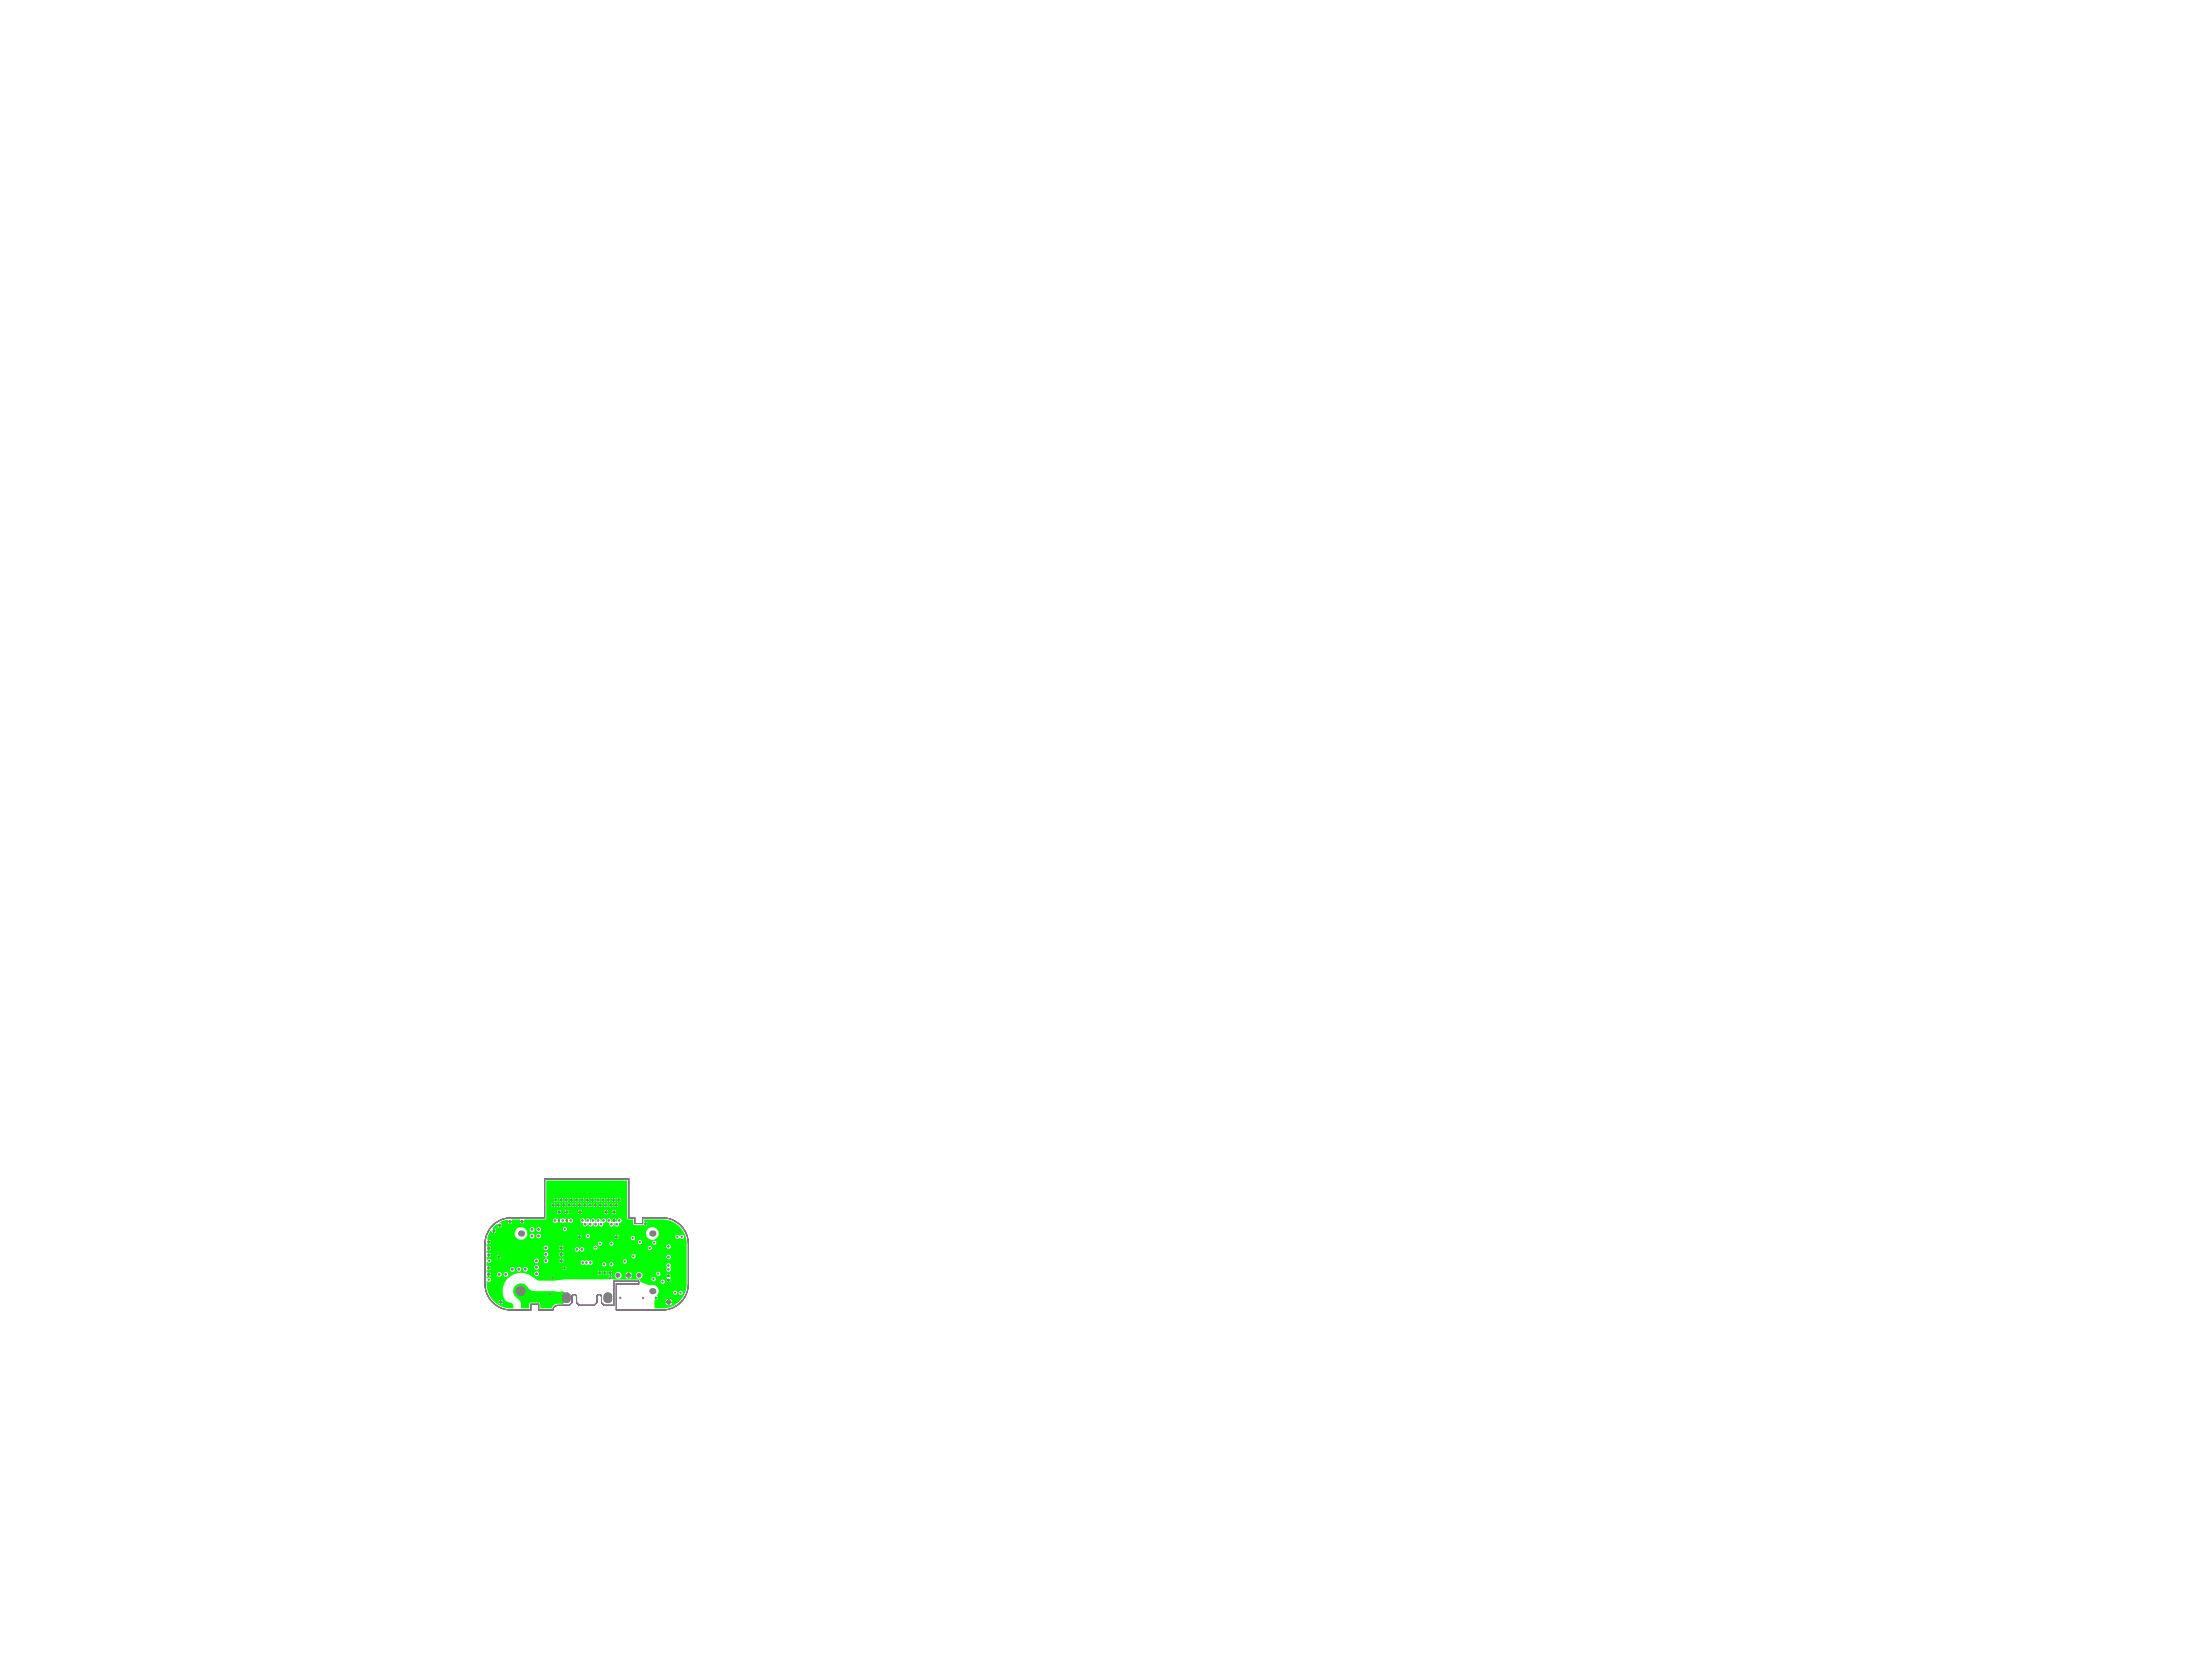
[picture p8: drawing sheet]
<svg xmlns="http://www.w3.org/2000/svg" width="269mm" height="206mm" viewBox="0 0 269 206" stroke-linecap="round" stroke-linejoin="round" font-family="sans-serif">
<path d="M60.5 150.4a3.1 3.1 0 0 1 2.3-1h4.1v-4.7h10.3v4.7h.7v.7h1v-.7h2.4a3.2 3.2 0 0 1 3.2 3.2v4.9a3.2 3.2 0 0 1-3.2 3.3l-5.6-.1v-3.2h2.7v-.3h-3.1v3h-1.1l-.4-.4v-.7a.29 .29 0 0 0-.3-.3 .29 .29 0 0 0-.3 .3l.1 .7-.4 .4h-1.8l-.3-.4v-.7a.29 .29 0 0 0-.3-.3 .29 .29 0 0 0-.3 .3v.7l-.3 .4h-1.4a.62 .62 0 0 0-.6 .5h-1.8v-.7h-.9v.7h-2.4a3.2 3.2 0 0 1-3.3-3.2v-4.9a3.3 3.3 0 0 1 1-2.2z" fill="none" stroke="#808080" stroke-width=".12"/>
<g fill="none" stroke="#800080" stroke-width=".12">
<path d="M60.6 153.6h1.4v1.3h-1.4zM62.7 152.9h2v2.1h-2zM62.8 149.4a3.2 3.2 0 0 0-3.3 3.2v4.9a3.2 3.2 0 0 0 3.3 3.3M62.8 149.4h4.1v-4.7h10.3v4.7h.7v.7h1v-.7h2.4M70.2 159.1v.7l-.3 .4h-1.4a.64 .64 0 0 0-.6 .5h-1.8v-.7h-.9v.7h-2.4M70.5 158.8l-.2 .1-.1 .2M70.5 158.8l.1 .1 .2 .2M70.5 158.8a.28 .28 0 0 1 .3 .3M70.8 159.1v.7l.3 .4h1.8l.4-.4-.1-.7M73.5 158.8l.2 .1 .1 .2M73.5 158.8l-.1 .1-.2 .2M73.5 158.8l-.2 .1-.1 .2"/>
<path d="M73.5 158.8a.28 .28 0 0 1 .3 .3M73.8 159.1v.7l.4 .4h1.1v-3h3.1v.3h-2.7v3.2h5.6M81.3 149.4a3.2 3.2 0 0 1 3.2 3.2v4.9a3.2 3.2 0 0 1-3.2 3.3"/>
<circle cx="61.4" cy="154.4" r=".26"/>
</g>
<g fill="#0f0">
<path d="M63.2 157.9a.98 .98 0 0 1 1.6 .1 .95 .95 0 0 0 .8 .4h2.5l.9 .2-.1 .5h.6v.2h-.6l.1 .4 .2 .2-.1 .1a1.19 1.19 0 0 0-1.3 .4l-.1 .1h-1.4v-.5l-.1-.1-1-.1-.2 .2v.5h-1a1.49 1.49 0 0 0-.8-1.5 1.05 1.05 0 0 1 0-1.1zM64.1 157.7v.6h.6v-.1a.71 .71 0 0 0-.6-.5zM63.4 157.9l-.2 .4h.7v-.6zM67.7 158.6v.1h.1zM67.4 158.7h-.1h.2v-.1zM67.7 158.9v.2l.1-.2zM67.3 158.9l.2 .2v-.2zM64.1 158.5v.7h.1a.77 .77 0 0 0 .5-.7zM63.2 158.5v.1a.71 .71 0 0 0 .7 .6v-.7z"/>
<path d="M60.6 150.5l.4-.3 .1 .1h.5l-.3-.3a1.46 1.46 0 0 1 1.1-.3l-.1 .1h.6v-.2h.9v.2h.6v-.2h2.5h.1l.1-.2v-4.5h9.9v4.7h.7v.5l.1 .2h1.1l.2 .1v-.8h2.2a3 3 0 0 1 3 3v4.9a2.98 2.98 0 0 1-2.2 2.9l-.8 .1h-1v-1h.1v-.2h.1v-.1h.3l-.1-.2a.94 .94 0 0 0-.2-1.2l-.4-.1h-.3l-1.2-.4v-.2l-.2-.1h-9.1l-1.3 .1h-1.9l-.6-.3a2.23 2.23 0 0 0-3-.1 2.23 2.23 0 0 0-.4 2.9l.5 .2a.39 .39 0 0 1 .4 .5v.2a3.1 3.1 0 0 1-3.3-3.3h.1a.25 .25 0 0 0 .4 0 .25 .25 0 0 0 0-.4 .25 .25 0 0 0-.4 .1h-.1v-.2h.2v-.6h-.2v-.2h.2v-.6h-.2v-.5h.1a.26 .26 0 0 0 .4 .1 .26 .26 0 0 0 0-.4 .26 .26 0 0 0-.4 .1h-.1v-.3h.2v-.6h-.2v-.2h.2v-.6h-.2v-.2h.2v-.6a1.03 1.03 0 0 1 .2-1l.2-.1 .1 .1 .1 .2v-.5l-.1-.1zM76.1 147v.1h.1zM75.8 147l-.1 .1h.2v-.1zM75.4 147v.1h.2zM75.1 147v.1h.1v-.1zM74.8 147v.1h.1zM74.5 147l-.1 .1h.2v-.1zM74.1 147v.1h.2zM73.8 147v.1h.1v-.1zM73.5 147v.1h.1zM73.2 147v.1h.1v-.1zM72.8 147v.1h.2zM72.6 147l-.1 .1h.2v-.1zM72.2 147v.1h.2zM71.9 147v.1h.1v-.1zM71.6 147v.1h.1zM71.3 147l-.1 .1h.2v-.1zM70.9 147v.1h.2zM70.6 147v.1h.1v-.1zM70.3 147v.1h.1zM70 147l-.1 .1h.2v-.1zM69.6 147v.1h.2zM69.3 147v.1h.1v-.1zM69 147v.1h.1zM68.7 147l-.1 .1h.2v-.1zM68.3 147v.1h.2zM68 147v.1h.1v-.1zM76.1 147.3v.2l.1-.2zM75.7 147.3l.2 .2v-.2zM75.4 147.3v.2l.2-.2zM75.1 147.3l.1 .2v-.2zM74.8 147.3v.2l.1-.2zM74.4 147.3l.2 .2v-.2zM74.1 147.3v.2l.2-.2zM73.8 147.3l.1 .2v-.2zM73.5 147.3v.2l.1-.2zM73.2 147.3l.1 .2v-.2zM72.8 147.3v.2l.2-.2zM72.5 147.3l.2 .2v-.2zM72.2 147.3v.2l.2-.2zM71.9 147.3l.1 .2v-.2zM71.6 147.3v.2l.1-.2zM71.2 147.3l.2 .2v-.2zM70.9 147.3v.2l.2-.2zM70.6 147.3l.1 .2v-.2zM70.3 147.3v.2l.1-.2zM69.9 147.3l.2 .2v-.2zM69.6 147.3v.2l.2-.2zM69.3 147.3l.1 .2v-.2zM69 147.3v.2l.1-.2zM68.6 147.3l.2 .2v-.2zM68.3 147.3v.2l.2-.2zM68 147.3l.1 .2v-.2zM75.7 147.6v.2h.2zM75.5 147.7l-.1 .1h.2v-.2zM75.1 147.6v.2h.2zM74.8 147.7v.1h.1v-.2zM74.5 147.6v.2h.1zM74.2 147.7l-.1 .1h.2v-.2zM73.8 147.6v.2h.2zM73.5 147.7v.1h.1v-.2zM73.2 147.6v.2h.1zM72.9 147.7l-.1 .1h.2v-.2zM72.5 147.6v.2h.2zM72.2 147.7v.1h.1v-.2zM71.9 147.6v.2h.1zM71.6 147.7l-.1 .1h.2v-.2zM71.2 147.6v.2h.2zM70.9 147.7v.1h.1v-.2zM70.6 147.6v.2h.1zM70.3 147.7l-.1 .1h.2v-.2zM70 147.6v.2h.1zM69.7 147.7l-.1 .1h.2v-.2zM69.3 147.6v.2h.1zM69 147.7v.1h.1v-.2zM68.7 147.6v.2h.1zM68.4 147.7l-.1 .1h.2v-.2zM68 147.6v.2h.2zM67.7 147.7v.1h.1v-.2zM75.7 148v.1l.2-.1zM75.4 148l.2 .1v-.1zM75.1 148v.1l.2-.1zM74.8 148l.1 .1v-.1zM74.5 148v.1l.1-.1zM74.1 148l.2 .1v-.1zM73.8 148v.1l.2-.1zM73.5 148l.1 .1v-.1zM73.2 148v.1l.1-.1zM72.8 148l.2 .1v-.1zM72.5 148v.1l.2-.1zM72.2 148l.1 .1v-.1zM71.9 148v.1l.1-.1zM71.5 148l.2 .1v-.1zM71.2 148v.1l.2-.1zM70.9 148l.1 .1v-.1zM70.6 148v.1l.1-.1zM70.2 148l.2 .1v-.1zM70 148v.1l.1-.1zM69.6 148l.2 .1v-.1zM69.3 148v.1l.1-.1zM69 148l.1 .1v-.1zM68.7 148v.1l.1-.1zM68.3 148l.2 .1v-.1zM68 148v.1l.2-.1zM67.7 148l.1 .1v-.1zM75.5 148.5v.1h.2zM75.2 148.6h-.1h.2v-.1zM74.5 148.5v.1h.2zM74.2 148.6h.1v-.1zM71.3 148.5v.1h.2zM71 148.6h-.1h.2v-.1zM69.7 148.5v.1h.2zM69.4 148.6h-.1h.2v-.1zM68.7 148.5v.1h.2zM68.4 148.6h.1v-.1zM75.5 148.8v.2l.2-.2zM75.1 148.8l.2 .2v-.2zM74.5 148.8v.2l.2-.2zM74.2 148.8l.1 .2v-.2zM71.3 148.8v.2l.2-.1zM70.9 148.8l.2 .2v-.2zM69.7 148.8v.2l.2-.1zM69.3 148.8l.2 .2v-.2zM68.7 148.8v.2l.2-.1zM68.4 148.8l.1 .2v-.2zM69.7 149.5v.5h.1a.32 .32 0 0 0 .4 0 .32 .32 0 0 0 .1-.3 .45 .45 0 0 0-.5-.1zM68.7 149.5v.5h.1h.7v-.5l-.1 .1a.44 .44 0 0 0-.6 0zM75.5 149.5v.2h.2zM75.2 149.6l-.1 .1h.2v-.2zM74.6 149.6a.34 .34 0 0 0 .2 .5 .27 .27 0 0 0 .3 .4 .27 .27 0 0 0 .2-.4h.1h.1a.27 .27 0 0 0 .2 .4 .27 .27 0 0 0 .3-.4 .34 .34 0 0 0 .2-.5 .31 .31 0 0 0-.3 0 .31 .31 0 0 0-.1 .3h-.1h-.7a.31 .31 0 0 0-.1-.3 .31 .31 0 0 0-.3 0zM71.3 149.6a.34 .34 0 0 0 .3 .5 .29 .29 0 0 0 .3 .4 .29 .29 0 0 0 .2-.4h.1a.31 .31 0 0 0 .3 .4 .31 .31 0 0 0 .3-.4h.1a.31 .31 0 0 0 .2 .4 .31 .31 0 0 0 .3-.4h.1a.29 .29 0 0 0 .2 .4 .29 .29 0 0 0 .3-.4 .34 .34 0 0 0 .3-.5 .31 .31 0 0 0-.4 0 .31 .31 0 0 0-.1 .3 .31 .31 0 0 0-.3-.4 .31 .31 0 0 0-.3 .4h-.1a.31 .31 0 0 0-.3-.4 .31 .31 0 0 0-.3 .4 .31 .31 0 0 0-.3-.4 .31 .31 0 0 0-.3 .4h-.1a.31 .31 0 0 0-.1-.3 .31 .31 0 0 0-.4 0zM68 149.6a.31 .31 0 0 0 0 .4 .31 .31 0 0 0 .4 0h.1v-.5l-.1 .1-.3-.1zM79.3 149.9v.2h.2zM64.2 150v.2l.2-.2zM63.8 150l.2 .2v-.2zM62.7 150v.2l.2-.2zM62.3 150l.2 .2v-.2zM79.3 150.3v.1l.2-.1zM61.4 150.5v.1l.2-.1zM61.1 150.5l.1 .1v-.1zM60.7 150.8v.2h.2zM69.1 150.8a.25 .25 0 0 0 .5 0 .25 .25 0 0 0-.5 0zM65.8 150.9a.3 .3 0 0 0 .6 0 .3 .3 0 0 0-.6 0zM65 150.9a.3 .3 0 0 0 .6 0 .3 .3 0 0 0-.6 0zM60.7 151.1v.2l.2-.2zM75.8 151.5v.2h.1zM75.5 151.6l-.1 .1h.2v-.2zM83 151.6a.25 .25 0 0 0 0 .4 .25 .25 0 0 0 .4-.1h.1a.26 .26 0 0 0 .4 .1 .26 .26 0 0 0 0-.4 .26 .26 0 0 0-.4 .1l-.3-.2zM71.2 151.6v.1h.2zM71 151.6l-.1 .1h.1v-.1zM71.9 151.7a.25 .25 0 0 0 .5 0 .25 .25 0 0 0-.5 0zM65.8 151.7a.3 .3 0 0 0 .6 0 .3 .3 0 0 0-.6 0zM65 151.7a.3 .3 0 0 0 .6 0 .3 .3 0 0 0-.6 0zM75.8 151.9v.1l.1-.1zM75.4 151.9l.2 .1v-.1zM71.2 151.9v.1l.2-.1zM70.9 151.9l.1 .1v-.1zM79.3 151.4a.8 .8 0 0 0 1.6 0 .8 .8 0 0 0-1.6 0zM63.2 151.4a.78 .78 0 0 0 1.5 0 .78 .78 0 0 0-1.5 0zM77.4 151.9a.3 .3 0 0 0 .6 0 .3 .3 0 0 0-.6 0zM60.1 152.1v.2h.2zM60.1 152.5v.2l.2-.2zM78.3 152.4a.26 .26 0 0 0 .5 0 .26 .26 0 0 0-.5 0zM80.1 152.5a.26 .26 0 0 0 .5 0 .26 .26 0 0 0-.5 0zM74.8 152.6a.26 .26 0 0 0 .5 0 .26 .26 0 0 0-.5 0zM73.4 152.6a.25 .25 0 0 0 .5 0 .25 .25 0 0 0-.5 0zM69 152.8v.2h.2zM68.7 152.9l-.1 .1h.2v-.2zM60.1 152.9v.2h.2zM81.8 153a.28 .28 0 0 0 .5 0 .28 .28 0 0 0-.5 0zM70.6 153.1a.27 .27 0 0 0 .1 .5 .27 .27 0 0 0 .4-.2h.1a.27 .27 0 0 0 .4 .2 .27 .27 0 0 0 0-.5 .27 .27 0 0 0-.4 .2l-.3-.2zM72.8 153.1a.3 .3 0 0 0 .6 0 .3 .3 0 0 0-.6 0zM79.5 153.1a.26 .26 0 0 0 .5 0 .26 .26 0 0 0-.5 0zM69 153.2v.2l.2-.2zM68.6 153.2l.2 .2v-.2zM66.7 153.1a.3 .3 0 0 0 .6 0 .3 .3 0 0 0-.6 0zM60.1 153.3v.2l.2-.2zM69 153.6v.2h.2zM68.7 153.7l-.1 .1h.2v-.2zM60.1 153.7v.2h.2zM61.4 154v.1h.1zM61.1 154l-.1 .1h.2v-.1zM69 154v.2l.2-.2zM68.6 154l.2 .2v-.2zM66.7 153.9a.3 .3 0 0 0 .6 0 .3 .3 0 0 0-.6 0zM60.1 154.1v.2l.2-.2zM77.5 154.2a.26 .26 0 0 0 .5 0 .26 .26 0 0 0-.5 0zM61.4 154.3v.2l.1-.2zM61 154.3l.2 .2v-.2zM81.8 154.3a.28 .28 0 0 0 .5 0 .28 .28 0 0 0-.5 0zM69 154.5v.1h.2zM68.7 154.5l-.1 .1h.2v-.1zM71.4 154.7a.3 .3 0 0 0 0 .5 .3 .3 0 0 0 .4-.1l.2 .1 .2-.1a.3 .3 0 0 0 .5 0 .3 .3 0 0 0-.1-.4h-.8h-.2zM69 154.8v.2l.2-.2zM68.6 154.8l.2 .2v-.2zM66.7 154.7a.3 .3 0 0 0 .6 0 .3 .3 0 0 0-.6 0zM65.6 154.7a.3 .3 0 0 0 .6 0 .3 .3 0 0 0-.6 0zM76.5 154.8a.25 .25 0 0 0 .5 0 .25 .25 0 0 0-.5 0zM74.8 155.2a.26 .26 0 0 0 .5 0 .26 .26 0 0 0-.5 0zM73.9 155.2a.26 .26 0 0 0 .5 0 .26 .26 0 0 0-.5 0zM60.1 155.3v.2h.2zM69.4 155.4v.1h.2zM69.1 155.4v.1h.1v-.1zM65.6 155.5a.3 .3 0 0 0 .6 0 .3 .3 0 0 0-.6 0zM60.1 155.7v.2l.2-.2zM69.4 155.7v.2l.2-.2zM69.1 155.7l.1 .2v-.2zM64.2 155.8a.3 .3 0 0 0 .6 0 .3 .3 0 0 0-.6 0zM63.4 155.8a.3 .3 0 0 0 .6 0 .3 .3 0 0 0-.6 0zM62.6 155.8a.3 .3 0 0 0 .6 0 .3 .3 0 0 0-.6 0zM81.9 155.1l-.1 .2 .1 .2a.3 .3 0 0 0 0 .5 .3 .3 0 0 0 .4-.1v-.3a.3 .3 0 0 0 0-.5 .3 .3 0 0 0-.4 0zM75 156v.1h.1zM74.7 156v.1h.1v-.1zM74.4 156v.1h.1zM74.1 156l-.1 .1h.2v-.1zM73.7 156v.1h.2zM73.4 156v.1h.1v-.1zM60.1 156.1v.2h.2zM77.3 156.1v.3h.3l-.1-.2zM76.9 156.2l-.1 .2h.3v-.3zM75 156.3v.1l.1-.1zM74.7 156.3l.1 .1v-.1zM74.4 156.3v.1l.1-.1zM74 156.3l.2 .1v-.1zM73.7 156.3v.1l.2-.1zM73.4 156.3l.1 .1v-.1zM82.2 156.3v.2h.1zM81.9 156.4l-.1 .1h.2v-.2zM80.5 156.3a.3 .3 0 0 0 .6 0 .3 .3 0 0 0-.6 0zM65.6 156.3a.3 .3 0 0 0 .6 0 .3 .3 0 0 0-.6 0zM60.1 156.5v.2l.2-.2zM61.8 156.4a.3 .3 0 0 0 .6 0 .3 .3 0 0 0-.6 0zM61 156.4a.3 .3 0 0 0 .6 0 .3 .3 0 0 0-.6 0zM68 156.5v.2h.1zM67.7 156.6l-.1 .1h.2v-.2zM75 156.6v.2h.1zM74.7 156.7v.1h.1v-.2zM77.3 156.6v.3l.3-.3zM76.8 156.6l.3 .3v-.3zM78 156.5a.45 .45 0 0 0 .9 0 .45 .45 0 0 0-.9 0zM75.5 156.5a.42 .42 0 0 0 .8 0 .42 .42 0 0 0-.8 0zM81.8 156.7l.1 .1-.1 .2h.5v-.1v-.2zM68 156.9v.1l.1-.1zM67.6 156.9l.2 .1v-.1zM80 157a.25 .25 0 0 0 .5 0 .25 .25 0 0 0-.5 0zM82.2 157.2v.1l.1-.1zM81.8 157.2l.2 .1v-.1zM81.1 157.3a.26 .26 0 0 0 .5 0 .26 .26 0 0 0-.5 0zM82.6 158.6a.26 .26 0 0 0 .5 0 .26 .26 0 0 0-.5 0zM83.3 158.6a.26 .26 0 0 0 .5 0 .26 .26 0 0 0-.5 0zM80.6 159.4v.1l.2-.1zM82.2 159.4v.3h.3l-.1-.2zM81.8 159.5l-.1 .2h.3v-.3zM61.6 159.5v.2h.1zM61.3 159.6l-.1 .1h.2v-.2zM61.6 159.9v.2l.1-.2zM61.2 159.9l.2 .2v-.2zM82.2 159.9v.3l.2-.1 .1-.2zM81.7 159.9l.1 .2 .2 .1v-.3z"/>
</g>
<path d="M69 158.7v1" fill="none" stroke="#0f0" stroke-width=".64"/>
<circle cx="67.6" cy="158.8" r=".23" fill="none" stroke="#0f0" stroke-width=".16"/>
<circle cx="67.9" cy="156.8" r=".23" fill="none" stroke="#0f0" stroke-width=".13"/>
<circle cx="64" cy="158.4" r=".7" fill="none" stroke="#0f0" stroke-width=".33"/>
<g fill="#808080">
<circle cx="61.2" cy="154.2" r=".14"/>
<circle cx="75.9" cy="147.2" r=".15"/>
<circle cx="75.6" cy="147.9" r=".15"/>
<circle cx="75.3" cy="147.2" r=".14"/>
<circle cx="75" cy="147.9" r=".15"/>
<circle cx="74.7" cy="147.2" r=".15"/>
<circle cx="74.3" cy="147.9" r=".14"/>
<circle cx="74" cy="147.2" r=".15"/>
<circle cx="73.7" cy="147.9" r=".15"/>
<circle cx="73.4" cy="147.2" r=".14"/>
<circle cx="73" cy="147.9" r=".15"/>
<circle cx="72.7" cy="147.2" r=".15"/>
<circle cx="72.4" cy="147.9" r=".14"/>
<circle cx="72.1" cy="147.2" r=".15"/>
<circle cx="71.8" cy="147.9" r=".15"/>
<circle cx="71.4" cy="147.2" r=".14"/>
<circle cx="71.1" cy="147.9" r=".15"/>
<circle cx="70.8" cy="147.2" r=".15"/>
<circle cx="70.5" cy="147.9" r=".15"/>
<circle cx="70.1" cy="147.2" r=".14"/>
<circle cx="69.8" cy="147.9" r=".15"/>
<circle cx="69.5" cy="147.2" r=".15"/>
<circle cx="69.2" cy="147.9" r=".14"/>
<circle cx="68.9" cy="147.2" r=".15"/>
<circle cx="68.5" cy="147.9" r=".15"/>
<circle cx="68.2" cy="147.2" r=".14"/>
<circle cx="67.9" cy="147.9" r=".15"/>
<circle cx="80.3" cy="152.5" r=".14"/>
<circle cx="83.5" cy="158.6" r=".14"/>
<circle cx="79.7" cy="153.1" r=".15"/>
<circle cx="83.7" cy="151.8" r=".14"/>
<circle cx="81.3" cy="157.3" r=".15"/>
<circle cx="65.9" cy="156.3" r=".18"/>
<circle cx="65.8" cy="154.7" r=".18"/>
<circle cx="65.8" cy="155.5" r=".18"/>
<circle cx="66.1" cy="150.9" r=".18"/>
<circle cx="66.1" cy="151.7" r=".17"/>
<circle cx="70.8" cy="153.3" r=".16"/>
<circle cx="71.4" cy="153.3" r=".16"/>
<circle cx="77.7" cy="151.9" r=".14"/>
<circle cx="77.7" cy="154.2" r=".15"/>
<circle cx="79.2" cy="150.2" r=".15"/>
<circle cx="75.9" cy="156.5" r=".31"/>
<circle cx="78.4" cy="156.5" r=".3"/>
<circle cx="77.1" cy="156.5" r=".3"/>
<circle cx="75" cy="152.6" r=".14"/>
<circle cx="75.7" cy="151.8" r=".16"/>
<circle cx="60" cy="152.4" r=".18"/>
<circle cx="60" cy="154" r=".18"/>
<circle cx="60" cy="153.2" r=".18"/>
<circle cx="82.8" cy="158.6" r=".14"/>
<circle cx="75.7" cy="150.2" r=".16"/>
<circle cx="76" cy="149.8" r=".16"/>
<circle cx="80.8" cy="156.3" r=".15"/>
<circle cx="82" cy="152.9" r=".16"/>
<circle cx="82" cy="157" r=".16"/>
<circle cx="82" cy="155.8" r=".16"/>
<circle cx="82" cy="154.2" r=".16"/>
<circle cx="75" cy="155.1" r=".15"/>
<circle cx="63.9" cy="158.4" r=".63"/>
<circle cx="76.1" cy="159.3" r=".15"/>
<circle cx="74.9" cy="156.8" r=".14"/>
<circle cx="78.9" cy="159.3" r=".15"/>
<circle cx="67" cy="153.9" r=".18"/>
<circle cx="74.9" cy="156.2" r=".14"/>
<circle cx="74.2" cy="156.2" r=".15"/>
<circle cx="75.4" cy="148.7" r=".16"/>
<circle cx="68.6" cy="148.7" r=".16"/>
<circle cx="69.6" cy="148.7" r=".16"/>
<circle cx="74.4" cy="148.7" r=".16"/>
<circle cx="75.4" cy="149.8" r=".16"/>
<circle cx="75" cy="150.2" r=".16"/>
<circle cx="74.7" cy="149.8" r=".17"/>
<circle cx="72.5" cy="154.9" r=".16"/>
<circle cx="71.5" cy="154.9" r=".16"/>
<circle cx="72" cy="154.9" r=".16"/>
<circle cx="69.3" cy="155.6" r=".15"/>
<circle cx="71.2" cy="148.7" r=".16"/>
<circle cx="82" cy="155.3" r=".16"/>
<circle cx="82" cy="156.6" r=".16"/>
<circle cx="67.6" cy="158.8" r=".14"/>
<circle cx="67.8" cy="156.8" r=".14"/>
<circle cx="83.1" cy="151.8" r=".14"/>
<circle cx="67" cy="153.1" r=".18"/>
<circle cx="67" cy="154.7" r=".18"/>
<circle cx="68.9" cy="154.7" r=".18"/>
<circle cx="68.9" cy="153.1" r=".18"/>
<circle cx="68.9" cy="153.9" r=".18"/>
<circle cx="65.3" cy="151.7" r=".17"/>
<circle cx="65.3" cy="150.9" r=".18"/>
<circle cx="64.5" cy="155.7" r=".18"/>
<circle cx="62.9" cy="155.7" r=".18"/>
<circle cx="63.7" cy="155.7" r=".18"/>
<circle cx="62.1" cy="156.4" r=".17"/>
<circle cx="61.3" cy="156.4" r=".18"/>
<circle cx="59.9" cy="155.6" r=".17"/>
<circle cx="60" cy="156.4" r=".18"/>
<circle cx="60" cy="154.7" r=".15"/>
<circle cx="60" cy="157" r=".14"/>
<circle cx="76.7" cy="154.8" r=".15"/>
<circle cx="78.5" cy="152.4" r=".14"/>
<circle cx="60.6" cy="151" r=".17"/>
<circle cx="73.6" cy="152.6" r=".14"/>
<circle cx="73.1" cy="153.1" r=".15"/>
<circle cx="61.4" cy="159.8" r=".18"/>
<circle cx="82.1" cy="159.8" r=".31"/>
<circle cx="68.1" cy="149.8" r=".16"/>
<circle cx="68.6" cy="149.8" r=".16"/>
<circle cx="69.1" cy="149.8" r=".16"/>
<circle cx="69.3" cy="150.8" r=".14"/>
<circle cx="73.8" cy="150.2" r=".16"/>
<circle cx="72.1" cy="149.8" r=".16"/>
<circle cx="71.5" cy="149.8" r=".16"/>
<circle cx="72.5" cy="150.2" r=".16"/>
<circle cx="72.8" cy="149.8" r=".16"/>
<circle cx="74.1" cy="149.8" r=".16"/>
<circle cx="73.4" cy="149.8" r=".16"/>
<circle cx="73.1" cy="150.2" r=".16"/>
<circle cx="69.6" cy="149.8" r=".16"/>
<circle cx="70" cy="149.8" r=".16"/>
<circle cx="71.1" cy="151.8" r=".14"/>
<circle cx="71.8" cy="150.2" r=".16"/>
<circle cx="72.1" cy="151.7" r=".14"/>
<circle cx="74.1" cy="155.1" r=".15"/>
<circle cx="73.6" cy="156.2" r=".15"/>
<circle cx="80.5" cy="159.2" r=".14"/>
<circle cx="80.2" cy="156.9" r=".15"/>
<circle cx="61.3" cy="150.4" r=".18"/>
<circle cx="62.6" cy="149.9" r=".18"/>
<circle cx="64.1" cy="149.9" r=".18"/>
<circle cx="64" cy="151.4" r=".38"/>
<circle cx="69.5" cy="159.4" r=".48"/>
<circle cx="69.5" cy="159.1" r=".48"/>
<circle cx="74.6" cy="159.1" r=".48"/>
<circle cx="74.6" cy="159.4" r=".48"/>
<circle cx="80.1" cy="158.4" r=".38"/>
<circle cx="80.1" cy="151.4" r=".38"/>
</g>
<g fill="#808080">
<path d="M69 159.1l.5-.5 .4 .5v.3l-.4 .5-.5-.5z" fill-rule="evenodd"/>
<path d="M74.1 159.1l.5-.5 .4 .5v.3l-.4 .5-.5-.5z" fill-rule="evenodd"/>
</g>
<path d="M60.5 150.4a3.1 3.1 0 0 1 2.3-1h4.1v-4.7h10.3v4.7h.7v.7h1v-.7h2.4a3.2 3.2 0 0 1 3.2 3.2v4.9a3.2 3.2 0 0 1-3.2 3.3l-5.6-.1v-3.2h2.7v-.3h-3.1v3h-1.1l-.4-.4v-.7a.29 .29 0 0 0-.3-.3 .29 .29 0 0 0-.3 .3l.1 .7-.4 .4h-1.8l-.3-.4v-.7a.29 .29 0 0 0-.3-.3 .29 .29 0 0 0-.3 .3v.7l-.3 .4h-1.4a.62 .62 0 0 0-.6 .5h-1.8v-.7h-.9v.7h-2.4a3.2 3.2 0 0 1-3.3-3.2v-4.9a3.3 3.3 0 0 1 1-2.2z" fill="none" stroke="#808080" stroke-width=".12"/>
</svg>
